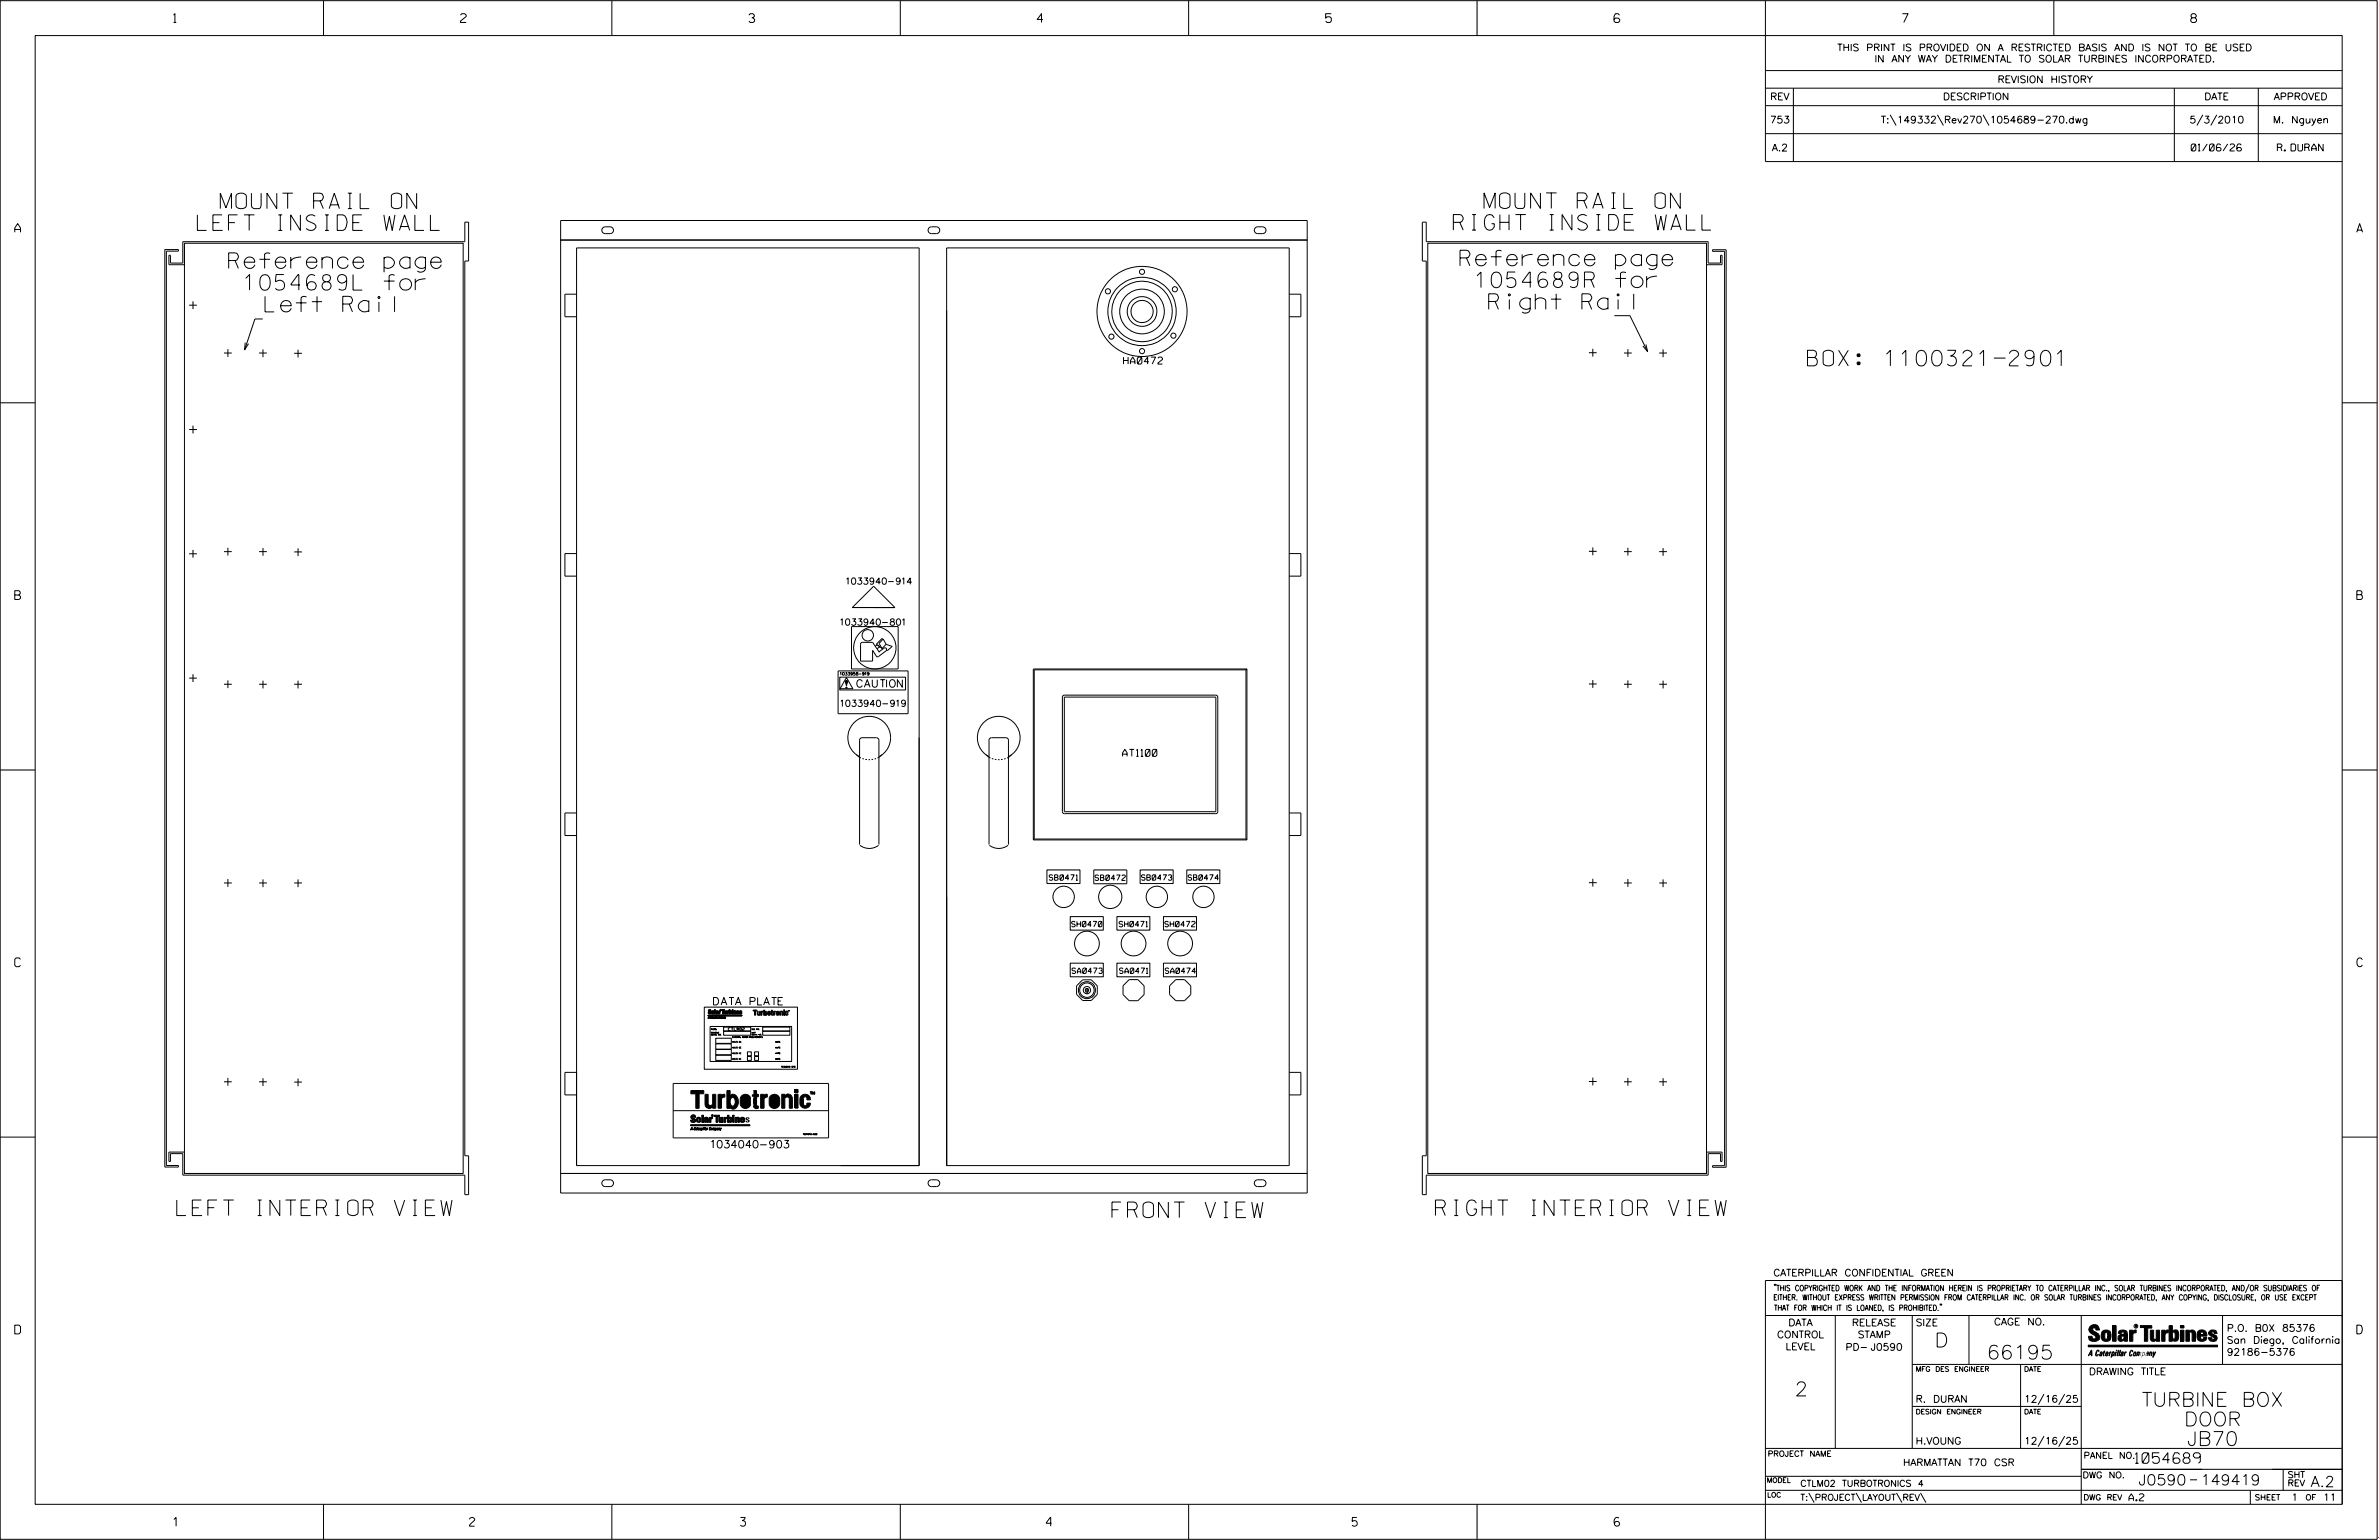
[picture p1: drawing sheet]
<svg xmlns="http://www.w3.org/2000/svg" width="864mm" height="559mm" viewBox="0 0 864 559" stroke-linecap="round" stroke-linejoin="round" font-family="sans-serif">
<defs><g id="words">
<g font-size="5.6">
<text x="80" y="75.7">MOUNT RAIL ON</text>
<text x="538.7" y="75.6">MOUNT RAIL ON</text>
<text x="71.7" y="83.6">LEFT INSIDE WALL</text>
<text x="527.6" y="83.5">RIGHT INSIDE WALL</text>
<text x="83" y="97.4">Reference page</text>
<text x="530" y="96.4">Reference page</text>
<text x="88.7" y="105.3">1054689L for</text>
<text x="535.7" y="104.3">1054689R for</text>
<text x="96.2" y="113.2">Left Rail</text>
<text x="540.4" y="112.2">Right Rail</text>
<text x="656.1" y="132.8">BOX: 1100321-2901</text>
<text x="64.2" y="441.1">LEFT INTERIOR VIEW</text>
<text x="403.6" y="441.8">FRONT VIEW</text>
<text x="521.1" y="441.1">RIGHT INTERIOR VIEW</text>
</g>
<g font-size="5.1">
<text x="702.3" y="488.8">D</text>
<text x="721.2" y="493.2">66195</text>
<text x="651.5" y="506.5">2</text>
<text x="777.5" y="510.3">TURBINE BOX</text>
<text x="792.8" y="517.4">DOOR</text>
<text x="793.9" y="524.5">JB70</text>
</g>
<g font-size="3.8">
<text x="775.1" y="531">1054689</text>
<text x="776.3" y="538.9">J0590</text>
<text x="798.8" y="538.9">149419</text>
<text x="838.8" y="539.5">A.2</text>
</g>
<g font-size="3.2">
<text x="63" y="8.2">1</text>
<text x="167.2" y="8.2">2</text>
<text x="271.8" y="8.2">3</text>
<text x="376.5" y="8.2">4</text>
<text x="481.2" y="8.2">5</text>
<text x="690.6" y="8.2">7</text>
<text x="795.3" y="8.2">8</text>
<text x="5.4" y="84.3">A</text>
<text x="855.5" y="84.3">A</text>
<text x="5.4" y="217.5">B</text>
<text x="855.6" y="217.5">B</text>
<text x="5.4" y="350.8">C</text>
<text x="855.6" y="350.8">C</text>
<text x="5.4" y="484">D</text>
<text x="855.6" y="484">D</text>
<text x="62.8" y="553.8">1</text>
<text x="170.4" y="553.8">2</text>
<text x="268.8" y="553.8">3</text>
<text x="379.8" y="553.8">4</text>
<text x="490.8" y="553.8">5</text>
<text x="585.9" y="553.8">6</text>
</g>
<g font-size="2.7">
<text x="311" y="249.4">CAUTION</text>
<text x="259" y="364.7">DATA PLATE</text>
<text x="258.3" y="416.6">1034040-903</text>
</g>
<g font-size="2.5">
<text x="666.9" y="18.5">THIS PRINT IS PROVIDED ON A RESTRICTED BASIS AND IS NOT TO BE USED</text>
<text x="680.5" y="22.6">IN ANY WAY DETRIMENTAL TO SOLAR TURBINES INCORPORATED.</text>
<text x="725.1" y="30">REVISION HISTORY</text>
<text x="642.6" y="36.3">REV</text>
<text x="705.3" y="36.3">DESCRIPTION</text>
<text x="800.2" y="36.3">DATE</text>
<text x="825.4" y="36.3">APPROVED</text>
<text x="642.5" y="44.7">753</text>
<text x="682.8" y="44.7">T:\149332\Rev270\1054689-270.dwg</text>
<text x="794.8" y="44.7">5/3/2010</text>
<text x="825.1" y="44.7">M. Nguyen</text>
<text x="643.2" y="54.8">A.2</text>
<text x="795.4" y="54.8">01/06/26</text>
<text x="826.7" y="54.8">R. DURAN</text>
<text x="407.9" y="132.1">HA0472</text>
<text x="407.5" y="274.5">AT1100</text>
<text x="643.8" y="463">CATERPILLAR CONFIDENTIAL GREEN</text>
<text x="645.1" y="485.5">CONTROL</text>
<text x="649.2" y="481.1">DATA</text>
<text x="672.3" y="481.1">RELEASE</text>
<text x="674.4" y="485.5">STAMP</text>
<text x="695.4" y="481.1">SIZE</text>
<text x="723.8" y="480.8">CAGE NO.</text>
<text x="808.4" y="483.1">P.O. B0X 85376</text>
<text x="648.2" y="489.8">LEVEL</text>
<text x="669.9" y="490">PD- J0590</text>
<text x="808.4" y="487.5">San Diego, California</text>
<text x="808.4" y="491.8">92186-5376</text>
<text x="758.3" y="498.9">DRAWING TITLE</text>
<text x="695.4" y="508.9">R. DURAN</text>
<text x="734.8" y="508.9">12/16/25</text>
<text x="695.4" y="524.1">H.VOUNG</text>
<text x="734.8" y="524.1">12/16/25</text>
<text x="690.8" y="531.9">HARMATTAN T70 CSR</text>
<text x="772.8" y="544.6">A.2</text>
<text x="831.8" y="544.6">1</text>
<text x="843.3" y="544.6">11</text>
</g>
<g font-size="2.3">
<text x="307.3" y="212">1033940-914</text>
<text x="305.1" y="226.9">1033940-801</text>
<text x="305.2" y="256.4">1033940-919</text>
<text x="756.4" y="529.2">PANEL NO.</text>
<text x="653.5" y="539.4">CTLM02 TURBOTRONICS 4</text>
<text x="756" y="536.3">DWG NO.</text>
<text x="830.4" y="539.3">REV</text>
<text x="830.4" y="536.2">SHT</text>
<text x="653.5" y="544.5">T:\PROJECT\LAYOUT\REV\</text>
</g>
<g font-size="2">
<text x="380.9" y="319.4">SB0471</text>
<text x="397.5" y="319.5">SB0472</text>
<text x="414.4" y="319.4">SB0473</text>
<text x="431.3" y="319.4">SB0474</text>
<text x="389" y="336.3">SH0470</text>
<text x="406.3" y="336.3">SH0471</text>
<text x="422.8" y="336.3">SH0472</text>
<text x="389.1" y="353.2">SA0473</text>
<text x="406.4" y="353.2">SA0471</text>
<text x="423" y="353.2">SA0474</text>
<text x="643.8" y="468.4">&quot;THIS COPYRIGHTED WORK AND THE INFORMATION HEREIN IS PROPRIETARY TO CATERPILLAR INC., SOLAR TURBINES INCORPORATED, AND/OR SUBSIDIARIES OF</text>
<text x="643.8" y="471.8">EITHER. WITHOUT EXPRESS WRITTEN PERMISSION FROM CATERPILLAR INC. OR SOLAR TURBINES INCORPORATED, ANY COPYING, DISCLOSURE, OR USE EXCEPT</text>
<text x="644" y="475.6">THAT FOR WHICH IT IS LOANED, IS PROHIBITED.&quot;</text>
<text x="641.7" y="528.5">PROJECT NAME</text>
<text x="756.3" y="544.3">DWG REV</text>
<text x="818.5" y="544.3">SHEET</text>
<text x="836.9" y="544.3">OF</text>
</g>
<g font-size="1.8">
<text x="695.4" y="497.6">MFG DES ENGINEER</text>
<text x="734.8" y="497.6">DATE</text>
<text x="695.4" y="513.1">DESIGN ENGINEER</text>
<text x="734.8" y="513.1">DATE</text>
<text x="641.3" y="538">MODEL</text>
<text x="641.5" y="543.3">LOC</text>
</g>
<text font-size="1.1" x="264.4" y="374">CTLM02</text>
<text font-size="1" x="305" y="245">1033958-919</text>
<text font-size=".9" x="775.1" y="481.7">R</text>
<g font-size=".5">
<text x="283.5" y="387.3">1034040-916</text>
<text x="291.4" y="411.8">1034040-903</text>
</g>
<g font-size=".4">
<text x="258.1" y="374.9">CONSOLE</text>
<text x="258.1" y="375.7">SERIAL NO.</text>
<text x="265.8" y="376.5">EXTERNAL POWER REQUIREMENTS</text>
<text x="272.9" y="373.7">S.O. NO.</text>
<text x="272.9" y="375.6">SERIAL NO.</text>
<text x="265.8" y="378.3">VOLTS DC</text>
<text x="265.8" y="382.4">VOLTS AC</text>
<text x="281.5" y="378.3">AMPS</text>
<text x="281.5" y="382.4">AMPS</text>
<text x="265.8" y="384.5">VOLTS AC</text>
<text x="281.5" y="384.5">AMPS</text>
<text x="258.4" y="405">R</text>
</g>
</g></defs>
<g fill="none" stroke="#000" stroke-width=".36">
<path d="M.1 .2h862.8v558.4h-862.8zM12.8 12.9h837.4v533h-837.4zM117.4 .2v12.7M222.1 .2v12.7M326.8 .2v12.7M431.5 .2v12.7M536.2 .2v12.7M587.9 5.5l-.5-.5h-1l-.5 1v1.7l.5 .4h1l.6-.4v-.6l-.6-.5h-1l-.5 .5M640.9 .2v58.4h209.3M745.6 .2v12.7M640.9 25.6h209.3M640.9 32h209.3"/>
<path d="M640.9 38.3h209.3M651 32v26.6M789.3 32v26.6M819.8 32v26.6M640.9 48.5h209.3M686.2 41.7l2.1 3.8M703.3 41.7l2.2 3.8M719.9 41.7l2.1 3.8M799.6 41.7l-2.1 3.8M804.7 41.7l-2.2 3.8M59.8 90.6h5v.5h-4.4v331.8h4.4v.6h-5zM67 88.3h101.1v337.5h-101.1z"/>
<path d="M67 88.3v7.8h-5.7v-3.5h.6v2.9h4.5v-7.8h102.3v-7.1h1.4v14.1h-1.4v324.7h1.4v14.1h-1.4v-7.1h-102.3v-7.8h-4.5v2.8h-.6v-3.4h5.7M203.5 87.1h271v338.7h-271zM203.5 80h271v7.1h-271zM209.3 90h124.4v332.9h-124.4zM219 82.5l2.5-.2a1.23 1.23 0 0 1 1.2 1.2 1.23 1.23 0 0 1-1.2 1.3h-1.8a1.23 1.23 0 0 1-1.2-.9 1.23 1.23 0 0 1 .5-1.4zM337.4 82.5l2.5-.2a1.23 1.23 0 0 1 1.2 1.2 1.23 1.23 0 0 1-1.2 1.3h-1.8a1.23 1.23 0 0 1-1.1-.9 1.23 1.23 0 0 1 .4-1.4zM343.6 90h124.4v332.9h-124.4zM455.8 82.5l2.5-.2a1.23 1.23 0 0 1 1.3 1.2 1.23 1.23 0 0 1-1.3 1.3h-1.7a1.23 1.23 0 0 1-1.2-.9 1.23 1.23 0 0 1 .4-1.4zM518.3 88.3h101.2v337.5h-101.2zM619.5 96.1h5.6v-3.5h-.5v2.9h-4.5v-7.8h-102.4v-7.1h-1.4v14.1h1.4v324.7h-1.4v14.1h1.4v-7.1h102.4v-7.8h4.5v2.8h.5v-3.4h-5.6v7.8M621.7 90.6h4.9v332.9h-4.9v-.5h4.3v-331.8h-4.3zM68.7 110.7h2.8"/>
<path d="M70.1 109.3v2.8M95.4 115.7h-2.9l-3.7 11.2M209.3 106.8h-4.2v8.1h4.2M468 106.8h4.2v8.1h-4.2M591.7 114.5l6.4 13M81.3 128.1h2.8M82.7 126.7v2.8M89 124.3l-.2 2.6 1.4-2.2M94.1 128.1h2.8M95.5 126.8v2.8M106.8 128.2h2.8M108.2 126.9v2.8"/>
<path d="M576.8 128h2.8M578.2 126.6v2.8M589.5 128.1h2.8M590.9 126.7v2.8M597.5 125l.6 2.5-1.7-1.9M602.3 128.1h2.8M603.7 126.8v2.8M.1 146.2h12.7M68.7 155.9h2.8M70.1 154.4v2.9M850.2 146.2h12.7M70.1 199.5v2.9"/>
<path d="M82.7 198.8v2.8M95.5 198.9v2.8M108.2 199v2.8M578.2 198.6v2.9M590.9 198.8v2.8M603.7 198.9v2.8M68.7 200.9h2.8M81.3 200.2h2.8M94.1 200.2h2.8M106.8 200.3h2.8M209.3 200.9h-4.2v8.2h4.2M468 200.9h4.2v8.2h-4.2"/>
<path d="M576.8 200.1h2.8M589.5 200.2h2.8M602.3 200.2h2.8M309.1 227.4h16.9v15.3h-16.9zM309.4 220.5l7.7-7.8 7.8 7.8zM316.8 236l1.7 2.3 3.1-2.1a.64 .64 0 0 0 .1-1 .64 .64 0 0 0-1 .1l-1.6 1.2M316.8 236v3.9h-4.4v-6.3l.4-.5h4l2.4 3.6M317.7 234.4l.8-.3 .9 .6-1 .7M320.2 235.3l.4 .1M320.5 232l-.3-.3-2.1 2.1 2.1 1.5M321.7 233.8l-1.1-1.9-1.5 1.6 1.1 1.8M321.7 233.8l2.2 .8-1.8 1.5"/>
<path d="M321.7 233.8l-1.5 1.5M68.7 246.1h2.8M70.1 244.7v2.8M81.3 248.3h2.8M82.7 246.9v2.8M94.1 248.3h2.8M95.5 247v2.8M106.8 248.3h2.8M108.2 247v2.8M304.2 243.5h25.4v15.5h-25.4zM304.8 245.7h23.9v4.7h-23.9zM307.1 249.5l.1 .2"/>
<path d="M307.1 249.5h.1M307.1 249.4l.2 .3 .2-.2M307.1 249.4l.3 .3M307.2 249.6v.1M307.2 249.6h.3M307.3 249.4h.1M307.3 245.9l2.3 4h-4.7zM307.3 249.4l-.2 .2 .1-.2M307.3 249.4l-.2 .3 .4-.2M307.3 249.4l.1 .1M307.3 249.7h.1M307.4 249.4l-.2 .3"/>
<path d="M307.4 249.5v.1M307.5 249.6l-.1 .1M307.5 249.5l-.2 .2M307.7 247.4l-.8 .5M385.9 252.4l.5-.2h55l.5 .2 .2 .5v41.6l-.2 .5-.5 .2h-55l-.5-.2-.2-.5v-41.6zM386.4 252.9h55v41.6h-55zM452.3 243.1v61.3M452.3 243.1h-76.9v61.3M452.6 242.7h-77.5v62.1M452.6 242.7l-.3 .4M452.6 242.7v62.1M576.8 248.2h2.8"/>
<path d="M578.2 246.8v2.8M589.5 248.3h2.8M590.9 246.9v2.8M602.3 248.3h2.8M603.7 247v2.8M.1 279.4h12.7M310.9 273.9l1.6 1.2M312 274.6a7.7 7.7 0 0 1-2.5-11.8 7.7 7.7 0 0 1 12.1 0 7.7 7.7 0 0 1-2.5 11.8M313.1 275.2l.5 .2M314.1 275.5l.6 .1M315.3 275.7h.5M316.9 275.5l-.5 .1"/>
<path d="M318 275.2l-.5 .2M320.1 273.9l-1.5 1.2M358 273.9l1.5 1.2M359 274.6a7.7 7.7 0 0 1-2.5-11.8 7.7 7.7 0 0 1 12.1 0 7.7 7.7 0 0 1-2.5 11.8M360 275.2l.6 .2M361.1 275.5l.6 .1M362.3 275.7h.5M364 275.5l-.6 .1M365.1 275.2l-.6 .2M367.2 273.9l-1.6 1.2M850.2 279.4h12.7M209.3 295h-4.2v8.2h4.2"/>
<path d="M468 295h4.2v8.2h-4.2M82.7 319v2.8M95.5 319.1v2.8M108.2 319.1v2.8M312 306.5v-37.9l.3-.7 .6-.2h5.3l.6 .2 .3 .7v37.9M312.2 306.7a5.6 5.6 0 0 0 6.7 0M359 306.5v-37.9l.3-.7 .6-.2h5.3l.6 .2 .3 .7v37.9M359.2 306.7a5.6 5.6 0 0 0 6.7 0M375.1 304.8h77.5M375.4 304.4h76.9M375.4 304.4l-.3 .4M380 315.7h12v4.9h-12z"/>
<path d="M397.1 315.7h11.9v5h-11.9zM413.9 315.7h12v4.9h-12zM430.8 315.7h12v4.9h-12zM452.3 304.4l.3 .4M578.2 318.9v2.8M590.9 319v2.8M603.7 319.1v2.8M81.3 320.4h2.8M94.1 320.4h2.8M106.8 320.4h2.8M388.5 332.6h12v4.9h-12zM405.4 332.6h12v4.9h-12z"/>
<path d="M422.3 332.6h12v4.9h-12zM576.8 320.3h2.8M589.5 320.4h2.8M602.3 320.4h2.8M388.5 349.5h12v4.9h-12zM394.3 359.9a.63 .63 0 0 1-.2-1 .63 .63 0 0 1 1 0 .63 .63 0 0 1-.3 1M394.3 358.7v1.9M394.8 358.7v1.9M405.4 349.5h12v4.9h-12zM422.3 349.5h12v4.9h-12zM255.7 365.4h33.8v22.6h-33.8zM257 368.4l12.3 .2z"/>
<path d="M257.1 368.4l12.2 .1zM257.1 368.4h12.2M257.2 366.5l.6-.2 .3 .5-.6-.1 .3 .3a.5 .5 0 0 1 .1 .8 .5 .5 0 0 1-.8-.1v-.3l.7 .1-.6-.5zM257.3 368.9l.1 .6h-.4zM257.3 369l-.2 .3zM257.4 368.9l-.2 .3zM257.4 368.9v.5h-.3zM257.8 372.5h29.6v12.7h-29.6zM258.3 369.4h.1M258.2 369.1l-.1 .4zM258.3 369.3h.1M258.2 369v.4z"/>
<path d="M258.2 373.7v-.5l.2 .5 .2-.5v.5M258.5 369v.5zM258.6 369l-.1 .4zM258.7 369.1v.4zM258.8 367.7v-.9l.4 .5v.4l-.5 .2 .4-.1 .1-.4-.5-.5v.8M258.8 369.1h.2l-.2 .3zM258.7 369.3h.1M258.8 369.2h.1M259.1 369.1l-.1 .4zM259.1 369l-.1 .4zM259.2 373.2l.3 .2-.2 .3zM259.3 369.1l.2 .2-.3 .3z"/>
<path d="M259.3 366.4h.3v1.5h-.3zM259.3 369l.2 .2-.3 .4zM259.4 369.1l-.1 .4zM259.4 366.4h.3v1.4h-.3zM259.4 369.1v.3zM259.6 373.5h.2M259.6 369.1l-.1 .4zM259.7 369h.1M259.7 369l-.1 .4zM259.8 368.9h.1M259.8 378.8h5.7v1.9h-5.7zM259.8 376.7h5.7v1.9h-5.7z"/>
<path d="M259.9 373.2h-.3v.5h.3M259.9 368.9l-.2 .6zM259.9 368.9l-.1 .5zM260 366.9l.6 .1 .1 .9h-.2l-.1-.8-.5 .1zM260 366.9h.7l.1 .9h-.3l-.1-.8-.5 .1zM260 373.2v.5h.2M260 368.9l-.1 .6zM260.1 368.9l-.2 .5zM260.1 369.3l.2-.1zM260.2 369.1l.1 .4h-.2zM260.2 369.4h.1M260.2 369l.1 .4h-.2z"/>
<path d="M260.5 367.5l-.2 .2 .2-.5h-.4l-.2 .5 .6 .1h-.7l.2-.5 .4-.1-.3 .5 .3-.1M260.5 369.1l-.1 .4zM260.5 369l-.1 .4zM260.9 366.9h.6l-.2 1h-.4zM260.9 366.8h.7l-.3 1h-.4zM261.1 369l.1 .1-.2-.1v.5zM261.1 368.9l.2 .1h-.2l-.1 .4zM261.3 369.1h.2l-.1 .4zM261.4 369.1h.2l-.2 .3zM261.4 369.2v.3zM261.4 369.1v.3zM261.4 366.3h.3v.3h-.3z"/>
<path d="M261.5 366.4h.2l-.2 .1M261.6 366.4l.1 .1M261.7 369.1h.3l-.1 .4 .1-.4-.4 .4zM261.7 369h.3v.4v-.3l-.4 .3zM261.9 366.4h1.1v.3h-.4v1.2h-.3v-1.2h-.4zM261.9 366.4h1.2v.2h-.4v1.2h-.4v-1.2h-.4zM262.2 369.1l.2 .2-.4 .3zM262.2 369.1v.4zM262.2 369l.2 .3-.3 .3zM262.3 369.1v.3zM262.6 369.4h.1M262.5 369.1l.1 .4h-.2z"/>
<path d="M262.7 369.3h.1M262.6 369l.1 .4h-.2zM262.7 372.7h9.8v1.4h-9.8zM262.7 374.2h9.8v1.4h-9.8zM262.9 369.1l.1 .4v-.4l-.3 .4zM262.9 366.9h.3l.1 .9 .2-.9h.3v1h-.8zM262.9 369l.2 .1-.1 .3v-.3l-.2 .3zM262.9 366.8h.3l.1 .9 .2-.9h.3v1h-.8zM263.2 369.1v.3l.2-.3-.3 .5zM263.2 369v.4l.3-.4-.4 .6zM263.9 366.9h.7l-.3 1h-.4zM264 366.8h.6l-.3 1h-.3z"/>
<path d="M264.7 366.4h.3v1.5h-.3zM264.7 366.4h.3v1.4h-.3zM265 367h.5v.9l-.5-.1 .3-.4zM265 366.9h.6l-.1 .9-.5-.1 .3-.4zM265.7 366.4h.4v.3h-.4zM265.7 366.9h.4v1h-.4zM265.8 366.8h.3v1h-.3zM265.8 366.4h.3v.2h-.3zM265.9 379.9l.1 .5 .2-.5M266.2 366.9l.9 .1 .1 .9h-.4v-.9l-.2 .9h-.4zM266.3 366.8l.9 .1v.9h-.3l-.1-.8-.2 .8h-.3zM266.8 379.9v.5h.2"/>
<path d="M267.1 379.9h.2M267.2 379.9v.5M267.4 366.9h.4l-.1 .8 .5-.1a.54 .54 0 0 1-.8 .2 .54 .54 0 0 1 0-.9zM267.5 366.9l.3-.1-.1 .9 .6-.2a.54 .54 0 0 1-.9 .2 .54 .54 0 0 1 .1-.8zM267.7 380h-.3l.3 .3h-.3M267.8 366.9l.3 .1 .1 .5h-.6l.3-.2zM267.8 366.8l.4 .2 .1 .4h-.6l.3-.2zM268.3 379.9l.3 .2-.2 .3zM268.4 367l.7-.1 .1 .3-.5-.1 .5 .5a.46 .46 0 0 1-.4 .4 .46 .46 0 0 1-.4-.4l.5 .1zM268.5 367l.7-.1 .1 .2h-.6l.6 .5a.48 .48 0 0 1-.5 .3 .48 .48 0 0 1-.4-.4l.6 .1-.6-.4zM272.9 374.5l.2 .4 .1-.4M273.4 366.5h1.3v.4h-.5v1.5h-.3v-1.5h-.5z"/>
<path d="M273.7 374.5v.4l-.3-.4v.4M274.1 374.5v.4M274.2 374.5h-.3v.4M274.2 367.6l-.3 .3M274.9 366.9h.3l.1 1.2 .4-.1v-1.1h.3v1.5l-1-.1zM275.5 368.1h.1M276.3 366.9h.7l-.4 .5v1h-.3zM276.9 372.7h9.8v1.4h-9.8zM276.9 374.2h9.8v1.4h-9.8zM277 366.9l-.7 .7M277.2 366.5h.3v.6a.64 .64 0 0 1 .9 .6 .64 .64 0 0 1-.9 .6l-.3 .1zM278.7 367.1l.5-.2 .4 .2 .2 .9-.4 .4-.7-.2z"/>
<path d="M279.4 367.3v.1M279.4 367.3h-.4l.1 .8 .3-.1M279.4 367.3v.7M279.4 368h.1M280 366.5h.4v.4h.2l-.2 .3v1.2l-.4-.3zM280.8 366.9h.7l-.3 .5v1h-.4zM281.8 367.1l.5-.2 .4 .2 .1 .9-.3 .4-.7-.2zM282.4 367.3h-.3v.8l.3-.1M282.4 367.3v.7M282.4 367.3l.1 .1M282.5 368h-.1M283 366.9l1.1 .1 .1 1.4h-.4v-1.1l-.2-.1-.2 1.2h-.4z"/>
<path d="M283.1 380h-.2l.2 .3h-.2M284.2 367.3h.1M284.4 366.9h.4v1.5h-.4zM284.4 366.4h.4v.3h-.4zM284.8 367.4l-.4 .3M285 368h.1M285.1 367.1l.4-.2 .5 .2 .1 .4-.6-.3-.1 .1v.8l.7-.3-.3 .6h-.5l-.3-.4zM285.5 368.4h.1M285.8 368h.1M286.1 366.6v.1M286.1 366.7h.1M286.1 366.7v.2l.1-.2"/>
<path d="M286.3 366.6l.3 .3v-.3l-.1 .3-.4-.2M286.3 366.7l.2 .2M81.3 392.5h2.8M82.7 391.1v2.8M94.1 392.5h2.8M95.5 391.2v2.9M106.8 392.6h2.8M108.2 391.3v2.9M209.3 389.1h-4.2v8.2h4.2M244.4 393.1h56.4v19.8h-56.4zM250.8 395.7h4.7v1.2h-1.7v5.3h-1.2v-5.3h-1.8zM254.4 395.7l-1.8 1.8"/>
<path d="M255.9 397.1h1.2v3.2a.82 .82 0 0 0 .9 .8 .82 .82 0 0 0 .7-.9v-3.1h1.1v5h-1.1v-.7a1.45 1.45 0 0 1-1.7 .8 1.45 1.45 0 0 1-1.1-1.6zM259.8 382.9h5.7v1.9h-5.7zM259.8 380.8h5.7v1.9h-5.7zM260.7 397.1h1.2v.4l.5-.4h.7v1l-.7 .1-.5 .6v3.3h-1.2zM263.9 395.7h1.1v2.1a1.63 1.63 0 0 1 1.9-.5 1.63 1.63 0 0 1 1.1 1.7 2.66 2.66 0 0 1-2 3.5l-1-.7v.4h-1.1zM265.5 398.4a1.18 1.18 0 0 1 1.3 .4 1.18 1.18 0 0 1 .1 1.3 .89 .89 0 0 1-.4 1.1 .89 .89 0 0 1-1.2-.3 2.29 2.29 0 0 1 .2-2.5zM269 380l-.3 .1 .3 .2M271.3 383.4h1.4v1.4h-1.4zM271.3 381.7h1.4v1.4h-1.4zM272.3 398.5v2.2M272.5 398.5a1.98 1.98 0 0 0-1.9-1.4 1.98 1.98 0 0 0-1.9 1.4v2.2a1.97 1.97 0 0 0 1.9 1.5 1.97 1.97 0 0 0 1.9-1.5M273.5 395.7h1.1v1.4h.6l.1 .9h-.7v3l.7 .3v.9a1.16 1.16 0 0 1-1.8-1"/>
<path d="M273.5 398.5v2.2M273.9 383.4h1.4v1.4h-1.4zM273.9 381.7h1.4v1.4h-1.4zM276.1 397.1h1.3v.4l.5-.4h.7v1l-.8 .1-.4 .6v3.3h-1.3zM279.6 397.8a2 2 0 0 1 3.4 .7v2.2a1.97 1.97 0 0 1-1.9 1.5 1.97 1.97 0 0 1-1.9-1.5v-2.2zM280.7 398.1l.7-.1 .3 .3v2.4a.62 .62 0 0 1-.6 .6 .62 .62 0 0 1-.6-.6zM281.5 380.4l.2-.5 .1 .5M281.6 380.2h.2M281.9 380.4v-.5l.2 .5 .2-.5v.5M282.4 380.2l.3-.2-.3-.1v.5M283.8 397.1h1.1v.7a1.46 1.46 0 0 1 1.8-.8 1.46 1.46 0 0 1 1 1.7v3.4h-1.2v-3.5a.85 .85 0 0 0-1-.5 .85 .85 0 0 0-.6 .9v3.1h-1.1zM287.7 398.6h.1"/>
<path d="M288.6 395.3h1.1v1.2h-1.1zM288.6 397.1h1.1v5h-1.1zM289.7 395.9l-.6 .6M290.8 397.8a1.92 1.92 0 0 1 2.2-.6 1.92 1.92 0 0 1 1.2 1.9h-1.3v-.5a.62 .62 0 0 0-.6-.7 .62 .62 0 0 0-.6 .7v2a.66 .66 0 0 0 .8 .6 .66 .66 0 0 0 .4-.9h1.3a1.94 1.94 0 0 1-1.7 1.8 1.94 1.94 0 0 1-2.1-1.4v-2.2zM294.1 396.1h.7l-.3 .2v.8zM294.9 396.2h.2l.2 .6 .2-.6h.3v.9h-.2v-.8l-.2 .8-.3-.8-.2 .8zM295.8 396.9l-.2 .2M468 389.1h4.2v8.2h-4.2M576.8 392.4h2.8M578.2 391v2.8M589.5 392.5h2.8M590.9 391.1v2.8"/>
<path d="M602.3 392.5h2.8M603.7 391.2v2.9M.1 412.6h12.7M244.4 403h56.4M250.6 408.2h21.6v.2h-21.6zM250.7 408.2h21.5v.2h-21.5zM250.7 408.3h21.5M250.9 404.8a.95 .95 0 0 1 1.5 0l.2 .6-1.2-.3a.93 .93 0 0 0 1 1l.2 .4a1.04 1.04 0 0 1-1.8 .5l-.1-.6h.6l.1 .4h.5a.97 .97 0 0 0-1-1l-.2-.5zM251.2 409l.1 1-.1-.2-.6 .2zM251.2 409.2v.5h-.3zM252.2 409.1l.3 .1h-.4l-.1 .7 .3-.2-.2 .3-.2-.1zM252.7 409.7l.2-.1-.2 .4z"/>
<path d="M252.7 409.4l.3 .1-.4 .5-.1-.2 .4-.3zM253.3 409.2l-.1 .8zM253.6 407l.3-.7-.3-.9h.4a1.13 1.13 0 0 1 0 1.8l-.4 .1M253.7 409.4h.3v.3h-.4l.1 .3 .2-.2-.2 .2zM253.8 409.4l.1 .2h-.3zM254.2 409.3h.3l-.4 .7zM254.7 409.3l.3 .1v.4l-.6 .4zM254.7 404.7h.6v2.5h-.6zM254.8 409.4l.2 .2-.3 .4zM255.3 409.3l-.2 .7zM255.4 409.2h.1M255.7 409l-.3 1z"/>
<path d="M255.8 405.5l.3-.1a.76 .76 0 0 1 1.1 .6v1.2h-.5l-.1-1.4-.9 .2zM256 409l-.3 1zM256.2 409.4l.3 .1-.4 .5-.1-.2 .4-.4zM256.2 409.7v.3zM256.6 406.6l-.4 .3 .4-.8-.7 .1-.3 .5 .3 .5 .8-.2M256.8 409.3h.2l-.4 .7zM257.5 405.4h.6v.3l.5-.3v.5l-.4 .1-.1 1.2h-.6zM257.6 409.2h.5l-.4 .1-.1 .6 .4-.1-.4 .2zM258.3 409.5h.3l-.3 .5zM258.9 409.3l.5 .1-.1 .6v-.6l-.3 .6v-.6l-.3 .6zM259.2 404.7h2v.4h-.7v2.1h-.6v-2.1h-.7zM259.8 409.3l.3 .1-.1 .4-.5 .4z"/>
<path d="M259.8 409.4l.2 .3-.2 .3zM260.4 409.4l.3 .1-.4 .5-.1-.2 .4-.2zM260.4 409.7l-.1 .3zM260.9 409.3l.4 .1-.2 .6v-.6l-.4 .6zM260.9 405.4h.6l.2 1.6 .2-1.6h.6v1.8h-1.4zM261.4 409.3l.1 .6 .4-.6-.6 .9zM262.9 405.4h.5v.3l.5-.3v.5l-.4 .2-.1 1.1h-.5zM264.1 404.7h.6l-.1 2.5h-.5zM264.7 405.6l.4-.2 .5 .3-.1 1.5-.9-.2v-.4l.3 .4 .2-.7-.2-.6-.3 .3zM266 405.4h.5v1.8h-.5zM266 404.7h.5v.4h-.5zM266.9 405.4l1.4 .1 .1 1.7h-.5l-.1-1.5-.4 .1v1.4h-.5z"/>
<path d="M268.8 405.7l.7-.3v.3a.66 .66 0 0 0-.3 .7 .66 .66 0 0 0 .5 .5l.1-.3h.5a.92 .92 0 0 1-1.3 .5 .92 .92 0 0 1-.2-1.4zM269.5 405.4a.79 .79 0 0 1 .8 1h-1.1v-.3l.6 .1zM273.5 400.7h.1M281.7 400.7h.1M290.4 400.7h.1M292 402.1h.1M292.3 402.1h.1M292.9 400.6h.1M850.2 412.6h12.7M203.5 425.8h271v7.1h-271zM218.7 428.6l.6-.4 2.2-.1a1.23 1.23 0 0 1 1.2 1.2 1.23 1.23 0 0 1-1.2 1.3l-2.5-.3-.5-1zM337.4 428.3l2.5-.2a1.23 1.23 0 0 1 1.2 1.2 1.23 1.23 0 0 1-1.2 1.3h-1.8a1.23 1.23 0 0 1-1.1-.9 1.23 1.23 0 0 1 .4-1.4z"/>
<path d="M455.6 428.6l.6-.4 2.1-.1a1.23 1.23 0 0 1 1.3 1.2 1.23 1.23 0 0 1-1.3 1.3l-2.5-.3-.5-1zM640.9 477.3h209.3M644.2 466.1l-.1 .4M644.7 466.1l-.2 .4M666.2 477.3v48.3M694.2 477.3v48.3M704.4 473.3l-.1 .4M704.8 473.3l-.1 .4M714.8 477.3v17.8M755.5 477.3v68.6M806.8 477.3v17.8M816.5 466l-1.4 3.1"/>
<path d="M850.2 464.6h-209.3v94M850.2 464.8v81.1M694.2 495.1h156M733.5 495.1v30.5M758.6 481.4a2.02 2.02 0 0 1 3.1-.1l.5 1.3h-1.3l-.2-.6-.4-.2-.6 .1-.1 .4 .4 .7a2.46 2.46 0 0 1 2.2 2.9 2.83 2.83 0 0 1-3.8 .3l-.3-1.3h1.3l.2 .7 .6 .3 .5-.2 .2-.5-.4-.6-1.9-1.2-.4-.9zM759.2 491.3h-.7l.7-1.2v1.9h.2l-.1-2.1-1.3 2.1 .5-.5h.7M761.3 490l.3-.2 .4 .3-.1 .3-.3-.4-.4 .3-.3 1.6h.4l.4-.5-.3 .6-.4 .1-.3-.4zM762.6 490.6l.5-.1-.1 1.4h-.9a.74 .74 0 0 1 .9-.8l-.3 .7-.5 .1 .2-.5 .6-.2v-.5l-.7 .2zM763 483.2a2.17 2.17 0 0 1 3.1 0l.3 1.4-.3 1.5a2.17 2.17 0 0 1-3.1 0l-.3-1.5zM763.6 490.5l.4-.4 .2 .6h-.3l-.3 .9 .2 .4-.3-.1zM764.1 483.7l.5-.4 .4 .3v2.2l-.4 .2-.5-.2zM764.6 491.1l.6 .2v-.7l-.4-.1-.4 .6-.1 .8h.6"/>
<path d="M764.6 491.1l-.1 .8h.4M764.6 482.6v.8M764.8 490.7l.4 .1v.3h-.6zM765 491.5l-.1 .4zM766 490.5l-.5 1.5zM766 490.8l.4-.3-.4 .4M766.9 481h1.3v5.7h-1.3zM767 490.8l.5 .1-.3 .8-.4 .2zM767.3 490.5h-.5l-.5 2M767.3 490.5a.8 .8 0 0 1 .2 1 .8 .8 0 0 1-.9 .4l-.1 .6M767.3 490.5l-.1 .2M768.1 490.5l-.4 1.5z"/>
<path d="M768.2 489.9h.3l-.1 .2h-.2zM769 489.9l-.5 2.1zM769.7 489.9l-.6 2.1zM770.1 491.4l.5-.3-.5 .8zM770.4 491.9h.1M770.6 491.1l.1-.4-.7 .2 .1-.3 .6-.1 .2 .3-.5 1.1M770.6 491.1a.74 .74 0 0 0-.8 .8h.6M771 484.8h-.7l-.3 .6 .4 .7 .5-.3 .1-2.4h-.8l-.1 .4h-1.2a1.71 1.71 0 0 1 1.8-1.3 1.71 1.71 0 0 1 1.6 1.4v2.8h-1.1l-.1-.6M771 484.2l-1.5 .1a1.41 1.41 0 0 0 0 2.4l.5 .1 1.1-.7M771.2 486.1h-.1M771.4 490.5l.1 .3 .4-.3-.9 1.5zM771.5 490.8h.1"/>
<path d="M773 482.7h1.2v.5l.5-.5 .7-.1v1h-.6l-.5 .4-.1 2.7h-1.2zM773.3 490.3l.6-.4 .4 .2-.1 .4-.3-.4a1.28 1.28 0 0 0-.5 1.8l.6-.4-.1 .4-.8 .1zM774.7 490.8l.5-.3a.88 .88 0 0 1 .2 .9 .88 .88 0 0 1-.7 .7l-.2-.2zM774.8 490.9h.5l-.3 1h-.3l-.2-.2zM775.2 490.5l-.1 .2M776.8 481h4.3v.9h-1.5v4.8h-1.3M776.8 490.6l-.8 .2v-.3l-.4 1.5 .8-1.3v1.3l.3-1.2M779.3 491.1h.4M779.6 490.5h.3l-.3 1.4M779.6 490.7h.2l-.1 .4M779.7 491.1l-.1 .4M779.7 491.1l-.4 .2"/>
<path d="M780.1 492l.4-1.5 .1 .3 .3-.3 .3 .2-.3 1.3v-1.3l-.7 1.3M780.6 482.7h1.2v2.7l.1 .4 .4 .3 .4-.7v-2.7h1.2l.1 4h-1.3v-.5l-1.1 .6-.7-.3-.3-.7zM781.6 492.5l1-2-.8 1.3-.2-1.3-.2 2M784.7 482.7h1.2v.5l.5-.5 .7-.1v1h-.5l-.6 .4-.1 2.7h-1.2zM787.4 481h1.2v2a1.4 1.4 0 0 1 2.2 .2l.1 1.4-.4 1.9-1.5 .1-.4-.5v-1l.5 .9 .5-.3v-2.1l-.5-.4-.5 .7v2.8h-1.2zM791.5 482.7h1.3v4h-1.3zM791.5 481h1.3v.9h-1.3zM793.5 482.7h1.3v.4l.7-.5 1.1 .2 .4 .6v3.3h-1.2l-.3-3.4-.7 .2v3.2h-1.3zM794.8 483.1h.1M797.7 483.2a1.92 1.92 0 0 1 2.4-.5 1.92 1.92 0 0 1 1 2.1h-2.3v.8l.6 .5 .5-.3v-.5h1.2a1.83 1.83 0 0 1-2.1 1.4 1.83 1.83 0 0 1-1.5-2.1zM798.8 484.2v.6M799.1 483.4h.6l.2 .8h-1.1z"/>
<path d="M804.6 482.9a1.84 1.84 0 0 0-2.9 .8 3.3 3.3 0 0 0 2.2 1.9l-.5 .5-.4-.3-.1-.4h-1.2l.1 .6a1.92 1.92 0 0 0 2.9 .4M804.9 483.8h-1.2l-.2-.6-.5 .1-.1 .3 .1 .3 1.8 .9M805.1 488.1h-47.1v.6h47.1M694.2 510.3h61.3M742 505.8l-2.2 3.9M749.5 505.8l-2.2 3.9M640.9 525.6h209.2M640.9 535.7h114.6M742 521.1l-2.2 3.8M749.5 521.1l-2.2 3.8M755.5 533.2h94.7M795 537h2.6"/>
<path d="M828.8 533.2v7.6M117.4 545.9v12.7M222.1 545.9v12.7M326.8 545.9v12.7M431.5 545.9v12.7M536.2 545.9v12.7M640.9 540.8h209.3M656.6 541.7l2 3.5M673.8 541.7l1.9 3.5M688.4 541.7l2 3.5M697.2 541.7l1.9 3.5M816.9 541v4.9"/>
<path d="M863.5 558h.1"/>
<circle cx="414.6" cy="98.6" r=".93"/>
<circle cx="402.2" cy="105.7" r=".94"/>
<circle cx="414.6" cy="113" r="16.4"/>
<circle cx="414.6" cy="113" r="8.1"/>
<circle cx="414.6" cy="113" r="12.4"/>
<circle cx="414.6" cy="113" r="11"/>
<circle cx="414.6" cy="113" r="5.4"/>
<circle cx="414.6" cy="113" r="4"/>
<circle cx="426.5" cy="105" r=".93"/>
<circle cx="403.5" cy="122.2" r=".93"/>
<circle cx="414.6" cy="127.4" r=".93"/>
<circle cx="426" cy="121.8" r=".93"/>
<circle cx="315" cy="230.5" r="2.07"/>
<circle cx="317.6" cy="235.1" r="7.7"/>
<circle cx="386.1" cy="325.5" r="3.9"/>
<circle cx="403" cy="325.5" r="4.2"/>
<circle cx="419.9" cy="325.5" r="3.9"/>
<circle cx="436.9" cy="325.5" r="3.9"/>
<circle cx="394.6" cy="359.3" r="3.1"/>
<circle cx="394.6" cy="359.3" r="4.1"/>
<circle cx="394.6" cy="359.3" r="1.32"/>
<circle cx="394.6" cy="359.3" r="2.62"/>
<circle cx="394.6" cy="342.4" r="4.5"/>
<circle cx="411.5" cy="342.4" r="4.5"/>
<circle cx="411.5" cy="359.3" r="4.1"/>
<circle cx="428.4" cy="342.4" r="4.5"/>
<circle cx="428.4" cy="359.3" r="4.1"/>
<circle cx="257.9" cy="369.2" r=".25"/>
<circle cx="258" cy="369.1" r=".25"/>
<circle cx="258.9" cy="373.4" r=".21"/>
<circle cx="277.8" cy="367.8" r=".4"/>
<circle cx="266.5" cy="380.1" r=".21"/>
<circle cx="258.3" cy="409.7" r=".31"/>
<circle cx="258.6" cy="404.8" r=".33"/>
<circle cx="775.4" cy="481.2" r=".69"/>
</g>
<g fill="#000">
<path d="M259.4 366.4h.3v1.4h-.3zM259.7 369l-.1 .4zM259.9 368.9l-.1 .5zM260.1 368.9l-.2 .5zM265.8 366.8h.3v1h-.3zM265.8 366.4h.3v.2h-.3zM284.4 366.9h.4v1.5h-.4zM284.4 366.4h.4v.3h-.4zM288.6 395.3h1.1v1.2h-1.1zM254.7 404.7h.6v2.5h-.6zM255.3 409.3l-.2 .7zM255.7 409l-.3 1z"/>
<path d="M256 409l-.3 1zM266 405.4h.5v1.8h-.5zM266 404.7h.5v.4h-.5zM288.6 397.1h1.1v5h-1.1zM768.1 490.5l-.4 1.5zM768.2 489.9h.3l-.1 .2h-.2zM769 489.9l-.5 2.1zM769.7 489.9l-.6 2.1zM791.5 481h1.3v.9h-1.3zM791.5 482.7h1.3v4h-1.3zM758 488.1h47.1v.6h-47.1z"/>
<path d="M306.9 246.8l.5-.1 .4 .4-.5 2.1-.6-1.8z" fill-rule="evenodd"/>
<path d="M257.4 368.9l-.3 .5h.3zM257.4 368.9l-.2 .3z" fill-rule="evenodd"/>
<path d="M257.2 366.5l.6-.2 .3 .5-.6-.1 .3 .3a.5 .5 0 0 1 .1 .8 .5 .5 0 0 1-.8-.1v-.3l.7 .1-.6-.5z" fill-rule="evenodd"/>
<path d="M257.8 369l.3-.1-.3 .5z" fill-rule="evenodd"/>
<path d="M258.2 369.1l.1 .3 .1-.4z" fill-rule="evenodd"/>
<path d="M258.5 369l.1 .4z" fill-rule="evenodd"/>
<path d="M258.8 369.1v.3l.2-.3z" fill-rule="evenodd"/>
<path d="M258.3 367l.5-.2v.9v-.9l.4 .2v.7h-.9z" fill-rule="evenodd"/>
<path d="M259.1 369l-.1 .4z" fill-rule="evenodd"/>
<path d="M259.3 369l-.1 .6 .3-.4zM259.4 369.1v.3z" fill-rule="evenodd"/>
<path d="M259.9 367.4l.6-.2-.3 .4 .3-.1a.31 .31 0 0 1-.4 .4 .31 .31 0 0 1-.2-.5z" fill-rule="evenodd"/>
<path d="M260.2 369l-.1 .4h.2zM260.1 369.3l.2-.1z" fill-rule="evenodd"/>
<path d="M260 366.9h.7l.1 .9h-.3l-.1-.8-.5 .1z" fill-rule="evenodd"/>
<path d="M260.5 369l-.1 .4z" fill-rule="evenodd"/>
<path d="M260.9 366.8h.7l-.3 1h-.4z" fill-rule="evenodd"/>
<path d="M261 369l.3-.1-.2 .1v.4z" fill-rule="evenodd"/>
<path d="M261.4 369.1v.3l.2-.3zM261.4 369.1v.3z" fill-rule="evenodd"/>
<path d="M261.7 369h.3v.4v-.3l-.4 .3z" fill-rule="evenodd"/>
<path d="M262.2 369l-.1 .6 .3-.3zM262.3 369.1v.3z" fill-rule="evenodd"/>
<path d="M261.9 366.4h1.2v.2h-.4v1.2h-.4v-1.2h-.4z" fill-rule="evenodd"/>
<path d="M262.6 369l-.1 .4h.2zM262.5 369.3l.2-.1z" fill-rule="evenodd"/>
<path d="M262.9 366.8h.3l.1 .9 .2-.9h.3v1h-.8z" fill-rule="evenodd"/>
<path d="M262.9 369l.2 .1-.1 .3v-.3l-.2 .3z" fill-rule="evenodd"/>
<path d="M263.2 369v.4l.3-.4-.4 .6z" fill-rule="evenodd"/>
<path d="M264 366.8h.6l-.3 1h-.3z" fill-rule="evenodd"/>
<path d="M264.7 366.4h.3v1.4h-.3z" fill-rule="evenodd"/>
<path d="M265 366.9h.6l-.1 .9-.5-.1 .3-.4z" fill-rule="evenodd"/>
<path d="M266.3 366.8l.9 .1v.9h-.3l-.1-.8-.2 .8h-.3z" fill-rule="evenodd"/>
<path d="M267.5 366.9l.3-.1-.1 .9 .6-.2a.54 .54 0 0 1-.9 .2 .54 .54 0 0 1 .1-.8z" fill-rule="evenodd"/>
<path d="M267.8 366.8l.4 .2 .1 .4h-.6l.3-.2z" fill-rule="evenodd"/>
<path d="M268.6 366.9h.6l.1 .2h-.6l.6 .5a.48 .48 0 0 1-.5 .3 .48 .48 0 0 1-.4-.4l.6 .1-.6-.4z" fill-rule="evenodd"/>
<path d="M273.4 366.5h1.3v.4h-.5v1.5h-.3v-1.5h-.5z" fill-rule="evenodd"/>
<path d="M274.9 366.9h.3l.2 1.2 .3-.2v-1h.3v1.5l-1-.2z" fill-rule="evenodd"/>
<path d="M276.3 366.9h.7l-.4 .5v1h-.3z" fill-rule="evenodd"/>
<path d="M277.2 366.5h.4v.6a.7 .7 0 0 1 .9 .5 .7 .7 0 0 1-.5 .9l-.8-.1z" fill-rule="evenodd"/>
<path d="M278.8 367h.6l.4 .3v.7l-.4 .4-.8-.4z" fill-rule="evenodd"/>
<path d="M280 366.5h.4v.4h.2l-.2 .3v1.2l-.4-.2z" fill-rule="evenodd"/>
<path d="M280.8 366.9h.7l-.3 .5v1h-.4z" fill-rule="evenodd"/>
<path d="M281.9 367h.6l.4 .3-.3 1-.8-.1-.1-.9z" fill-rule="evenodd"/>
<path d="M283 366.9l.5 .1a.45 .45 0 0 1 .5-.1 .45 .45 0 0 1 .2 .5v1h-.4v-1.1l-.2-.1-.2 .2v1h-.4z" fill-rule="evenodd"/>
<path d="M285.1 367.2l.4-.3 .5 .2 .1 .4h-.3l-.2-.3-.2 .1v.8l.7-.3-.3 .6h-.5l-.3-.4z" fill-rule="evenodd"/>
<path d="M286.1 366.6h.2l-.1 .3z" fill-rule="evenodd"/>
<path d="M286.3 366.6l.3 .3z" fill-rule="evenodd"/>
<path d="M250.8 395.7h4.7v1.2h-1.7v5.3h-1.2v-5.3h-1.8z" fill-rule="evenodd"/>
<path d="M255.9 397.1h1.2v3.2a.82 .82 0 0 0 .9 .8 .82 .82 0 0 0 .7-.9v-3.1h1.1v5h-1.1v-.7a1.45 1.45 0 0 1-1.7 .8 1.45 1.45 0 0 1-1.1-1.6z" fill-rule="evenodd"/>
<path d="M260.7 397.1h1.2v.4l.5-.4h.7v1l-.7 .1-.5 .6v3.3h-1.2z" fill-rule="evenodd"/>
<path d="M273.5 395.7h1.1v1.4h.7v.9h-.7v3l.7 .3v.9a1.16 1.16 0 0 1-1.8-1v-3.2h-.6v-.9h.6z" fill-rule="evenodd"/>
<path d="M276.1 397.1h1.3v.4l.5-.4h.7v1l-.8 .1-.4 .6v3.3h-1.3z" fill-rule="evenodd"/>
<path d="M290.8 397.7a1.93 1.93 0 0 1 2.2-.5 1.93 1.93 0 0 1 1.2 1.9h-1.3v-.5a.62 .62 0 0 0-.6-.7 .62 .62 0 0 0-.6 .7v2a.66 .66 0 0 0 .8 .6 .66 .66 0 0 0 .4-.9h1.3a1.94 1.94 0 0 1-1.7 1.8 1.94 1.94 0 0 1-2.1-1.4v-2.2z" fill-rule="evenodd"/>
<path d="M294.1 396.1h.7l-.3 .2v.8z" fill-rule="evenodd"/>
<path d="M294.9 396.2h.2l.2 .6 .2-.6h.3v.9h-.2v-.8l-.2 .8-.3-.8-.2 .8z" fill-rule="evenodd"/>
<path d="M251.2 409l-.6 1 .3-.2 .4 .2zM251.2 409.2v.5h-.3z" fill-rule="evenodd"/>
<path d="M250.9 404.8a.95 .95 0 0 1 1.5 0l.2 .6-1.2-.3a.93 .93 0 0 0 1 1l.2 .4a1.04 1.04 0 0 1-1.8 .5l-.1-.6h.6l.1 .4h.5a.97 .97 0 0 0-1-1l-.2-.5z" fill-rule="evenodd"/>
<path d="M252.2 409.1l.3 .1h-.4l-.1 .7 .3-.2-.2 .3-.2-.1z" fill-rule="evenodd"/>
<path d="M252.7 409.4l.2 .1-.4 .3 .1 .2 .4-.5zM252.7 409.7l.2-.1-.2 .4z" fill-rule="evenodd"/>
<path d="M253.3 409.2l-.1 .8z" fill-rule="evenodd"/>
<path d="M253.8 409.3l-.3 .6 .2 .1 .2-.2-.2 .2-.1-.3h.4v-.3zM253.8 409.4l.1 .2h-.3z" fill-rule="evenodd"/>
<path d="M252.9 405.7l.7-.3-.2 .9 .2 .7 .3-.7-.3-.9h.4a1.13 1.13 0 0 1 0 1.8l-1.1-.2z" fill-rule="evenodd"/>
<path d="M254.2 409.3h.3l-.4 .7z" fill-rule="evenodd"/>
<path d="M254.7 409.3l-.3 .9 .6-.4v-.4zM254.8 409.4l.2 .2-.3 .4z" fill-rule="evenodd"/>
<path d="M255.6 406.4l1-.3-.5 .6 .2 .3 .3-.3v.3a.59 .59 0 0 1-.8 .2 .59 .59 0 0 1-.2-.8z" fill-rule="evenodd"/>
<path d="M256.2 409.4h.2l-.4 .4 .1 .2 .4-.5zM256.1 409.8l.3-.2z" fill-rule="evenodd"/>
<path d="M255.8 405.5l.3-.1a.76 .76 0 0 1 1.1 .6v1.2h-.5l-.1-.8a.3 .3 0 0 0 0-.5 .3 .3 0 0 0-.4 .1h-.5z" fill-rule="evenodd"/>
<path d="M256.8 409.3h.2l-.4 .7z" fill-rule="evenodd"/>
<path d="M257.5 405.4h.6v.3l.5-.3v.5l-.4 .1-.1 1.2h-.6z" fill-rule="evenodd"/>
<path d="M257.6 409.2h.5l-.4 .1-.1 .6 .4-.1-.4 .2z" fill-rule="evenodd"/>
<path d="M258.3 409.4v.6l.3-.6zM258.3 409.5h.3l-.3 .5z" fill-rule="evenodd"/>
<path d="M258.9 409.3l.5 .1-.1 .6v-.6l-.3 .6v-.6l-.3 .6z" fill-rule="evenodd"/>
<path d="M259.8 409.3l-.3 .9 .5-.4 .1-.4zM259.8 409.4l.2 .3-.2 .3z" fill-rule="evenodd"/>
<path d="M259.2 404.7h2v.4h-.7v2.1h-.6v-2.1h-.7z" fill-rule="evenodd"/>
<path d="M260.4 409.4l.2 .2-.4 .2 .1 .2 .4-.5zM260.2 409.8l.3-.2z" fill-rule="evenodd"/>
<path d="M260.9 405.4h.6l.2 1.6 .2-1.6h.6v1.8h-1.4z" fill-rule="evenodd"/>
<path d="M260.9 409.3l.4 .1-.2 .6v-.6l-.4 .6z" fill-rule="evenodd"/>
<path d="M261.4 409.3l.1 .6 .4-.6-.6 .9z" fill-rule="evenodd"/>
<path d="M262.9 405.4h.5v.3l.5-.3v.5l-.4 .2-.1 1.1h-.5z" fill-rule="evenodd"/>
<path d="M264.1 404.7h.6l-.1 2.5h-.5z" fill-rule="evenodd"/>
<path d="M264.7 405.6l.4-.2 .5 .3-.1 1.5-.9-.2v-.4l.3 .4 .2-.7-.2-.6-.3 .3z" fill-rule="evenodd"/>
<path d="M263.9 395.7v6.5h1.1v-.4a1.84 1.84 0 0 0 2.2 .3 1.84 1.84 0 0 0 .8-2 2.28 2.28 0 0 0-2.5-2.9l-.5 .6v-2.1zM265.5 398.4a1.18 1.18 0 0 1 1.3 .4 1.18 1.18 0 0 1 .1 1.3 .89 .89 0 0 1-.4 1.1 .89 .89 0 0 1-1.2-.3 2.29 2.29 0 0 1 .2-2.5z" fill-rule="evenodd"/>
<path d="M266.9 405.4l1.4 .1 .1 1.7h-.5l-.1-1.5-.4 .1v1.4h-.5z" fill-rule="evenodd"/>
<path d="M269 405.6l.5-.2-.3 .7 .2 .8 .9-.3a.94 .94 0 0 1-1.4 .5 .94 .94 0 0 1 .1-1.5z" fill-rule="evenodd"/>
<path d="M269.5 405.4a.79 .79 0 0 1 .8 1h-1.1v-.2h.6z" fill-rule="evenodd"/>
<path d="M270.7 405.7l.4-.3 .8 .1 .2 .5h-.6l-.1-.3-.3 .2 1 .6a.76 .76 0 0 1-.7 .8 .76 .76 0 0 1-.8-.6h.5l.2 .3 .3-.2-.9-.7z" fill-rule="evenodd"/>
<path d="M269.2 397.7a1.98 1.98 0 0 1 3.3 .8v2.2a1.97 1.97 0 0 1-1.9 1.5 1.97 1.97 0 0 1-1.9-1.5v-2.2z" fill-rule="evenodd"/>
<path d="M279.7 397.7a2 2 0 0 1 3.3 .8v2.2a1.96 1.96 0 0 1-1.9 1.5 1.96 1.96 0 0 1-1.9-1.5v-2.2z" fill-rule="evenodd"/>
<path d="M283.8 397.1h1.1v.7a1.46 1.46 0 0 1 1.8-.7 1.46 1.46 0 0 1 1 1.6v3.4h-1.2v-3.5l-.3-.5-.6-.1a.8 .8 0 0 0-.7 1v3.1h-1.1z" fill-rule="evenodd"/>
<path d="M759.2 489.9l-1.2 2.1 .5-.5h.7v.5h.2zM759.2 490.1v1.2h-.7z" fill-rule="evenodd"/>
<path d="M758.6 481.4a2.02 2.02 0 0 1 3.1-.1l.5 1.3h-1.3l-.2-.6-.4-.2-.6 .1-.1 .4 .4 .7a2.46 2.46 0 0 1 2.2 2.9 2.83 2.83 0 0 1-3.8 .3l-.3-1.3h1.3l.2 .7 .6 .3 .5-.2 .2-.5-.4-.6-1.9-1.2-.4-.9z" fill-rule="evenodd"/>
<path d="M761.3 490l.3-.2 .4 .3-.1 .3-.3-.4-.4 .3-.3 1.6h.4l.4-.5-.3 .6-.4 .1-.3-.4z" fill-rule="evenodd"/>
<path d="M762.6 490.6l.5-.1-.1 1.4h-.9a.74 .74 0 0 1 .9-.8l-.6 .3-.2 .5 .5-.1 .3-.6v-.5l-.7 .2z" fill-rule="evenodd"/>
<path d="M763.6 490.5l.4-.4 .2 .6h-.3l-.3 .9 .2 .4-.3-.1z" fill-rule="evenodd"/>
<path d="M764.8 490.5l.5 .3-.1 .5h-.6l.6-.2v-.3l-.4-.1-.3 1.2h.4l.3-.4-.6 .6-.3-.2v-.4z" fill-rule="evenodd"/>
<path d="M763 483.2a2.17 2.17 0 0 1 3.1 0l.3 1.4-.3 1.5a2.17 2.17 0 0 1-3.1 0l-.3-1.5zM764.1 483.7v2.1l.5 .2 .4-.2v-2.2l-.4-.3z" fill-rule="evenodd"/>
<path d="M766 490.5v.3l.4-.1-.4 .2-.5 1.1z" fill-rule="evenodd"/>
<path d="M766.8 490.5l-.5 2 .3-.6a.71 .71 0 0 0 .9-.5 .71 .71 0 0 0-.4-.9zM767 490.8l.5 .1-.3 .8-.4 .2z" fill-rule="evenodd"/>
<path d="M766.9 481h1.3v5.7h-1.3z" fill-rule="evenodd"/>
<path d="M770.1 490.6l.6-.1 .2 .3-.4 1.2-.5 .1-.2-.5 .3-.5h.5l-.7 .5v.3l.4-.1 .4-.9-.5-.2-.2 .2z" fill-rule="evenodd"/>
<path d="M769.4 482.8l-.5 1h1.2l.1-.4h.8v.8l-1.5 .1a1.41 1.41 0 0 0 0 2.4l.5 .1 1.1-.7 .1 .6h1.1v-2.8a1.79 1.79 0 0 0-2.4-1.2zM770.3 484.8h.7l-.1 1-.5 .3-.4-.7z" fill-rule="evenodd"/>
<path d="M771.4 490.5l.1 .3 .4-.3-.9 1.5z" fill-rule="evenodd"/>
<path d="M773 482.7h1.2v.5l.5-.5 .7-.1v1h-.6l-.5 .4-.1 2.7h-1.2z" fill-rule="evenodd"/>
<path d="M773.3 490.3l.6-.4 .4 .2-.1 .4-.3-.4a1.28 1.28 0 0 0-.5 1.8l.6-.4-.3 .5h-.6z" fill-rule="evenodd"/>
<path d="M774.7 490.8l-.2 1.1h.7a.96 .96 0 0 0 0-1.4zM774.8 490.9h.5l-.1 .6-.5 .4-.2-.2z" fill-rule="evenodd"/>
<path d="M776 490.5v.3l.4-.3 .2 .3 .7-.2-.3 1.4v-1.3l-.6 1.3v-1.3l-.8 1.3z" fill-rule="evenodd"/>
<path d="M776.8 481h4.3v.9h-1.5v4.8h-1.3v-4.8h-1.5z" fill-rule="evenodd"/>
<path d="M777.9 490.5l-.5 2 .3-.6a.71 .71 0 0 0 .9-.5 .71 .71 0 0 0-.4-.9zM778.1 490.8l.3-.1 .1 .4-.5 .8-.2-.5z" fill-rule="evenodd"/>
<path d="M779.3 490.6l.6-.1-.3 1.5-.7-.1a.67 .67 0 0 1 .8-.8l-.6 .3-.1 .5 .4-.1 .4-.9-.4-.2-.3 .2z" fill-rule="evenodd"/>
<path d="M780.5 490.5l.1 .3 .3-.3 .3 .2-.3 1.3v-1.3l-.8 1.3z" fill-rule="evenodd"/>
<path d="M780.6 482.7h1.2v2.7l.1 .4 .4 .3 .4-.7v-2.7h1.2l.1 4h-1.3v-.5l-1.1 .6-.7-.3-.3-.7z" fill-rule="evenodd"/>
<path d="M781.6 490.5l.2 1.3 .8-1.3-1.2 2z" fill-rule="evenodd"/>
<path d="M784.7 482.7h1.2v.5l.5-.5 .7-.1v1h-.5l-.6 .4-.1 2.7h-1.2z" fill-rule="evenodd"/>
<path d="M787.4 481h1.2v2a1.4 1.4 0 0 1 2.2 .2l.1 1.4-.4 1.9-1.5 .1-.4-.5v-1l.5 .9 .5-.3v-2.1l-.5-.4-.5 .7v2.8h-1.2z" fill-rule="evenodd"/>
<path d="M793.5 482.7h1.3v.4a1.29 1.29 0 0 1 2.2 .3v3.3h-1.2l-.3-3.4-.7 .2v3.2h-1.3z" fill-rule="evenodd"/>
<path d="M797.7 483.2a1.92 1.92 0 0 1 2.4-.5 1.92 1.92 0 0 1 1 2.1h-2.3v.8l.6 .5 .5-.3v-.5h1.2a1.83 1.83 0 0 1-2.1 1.4 1.83 1.83 0 0 1-1.5-2.1zM799.1 483.4l-.3 .8h1.1l-.2-.8z" fill-rule="evenodd"/>
<path d="M801.9 483.2a1.94 1.94 0 0 1 3 .1v.5h-1.2l-.2-.6-.5 .1-.1 .3 .1 .3 1.8 .9a1.2 1.2 0 0 1 .1 1.3 1.2 1.2 0 0 1-1.2 .7l-1.6-.4-.4-1h1.2l.1 .4 .4 .3 .5-.5a3.3 3.3 0 0 1-2.2-1.9z" fill-rule="evenodd"/>
<circle cx="761.4" cy="492" r=".07"/>
<circle cx="762.2" cy="485.1" r=".07"/>
<circle cx="769.3" cy="492" r=".07"/>
<circle cx="773.1" cy="486.7" r=".07"/>
<circle cx="773.6" cy="492" r=".07"/>
<circle cx="791.5" cy="486.7" r=".07"/>
<circle cx="791.5" cy="481" r=".07"/>
<circle cx="794.8" cy="486.7" r=".07"/>
</g>
<use href="#words"/>
</svg>
